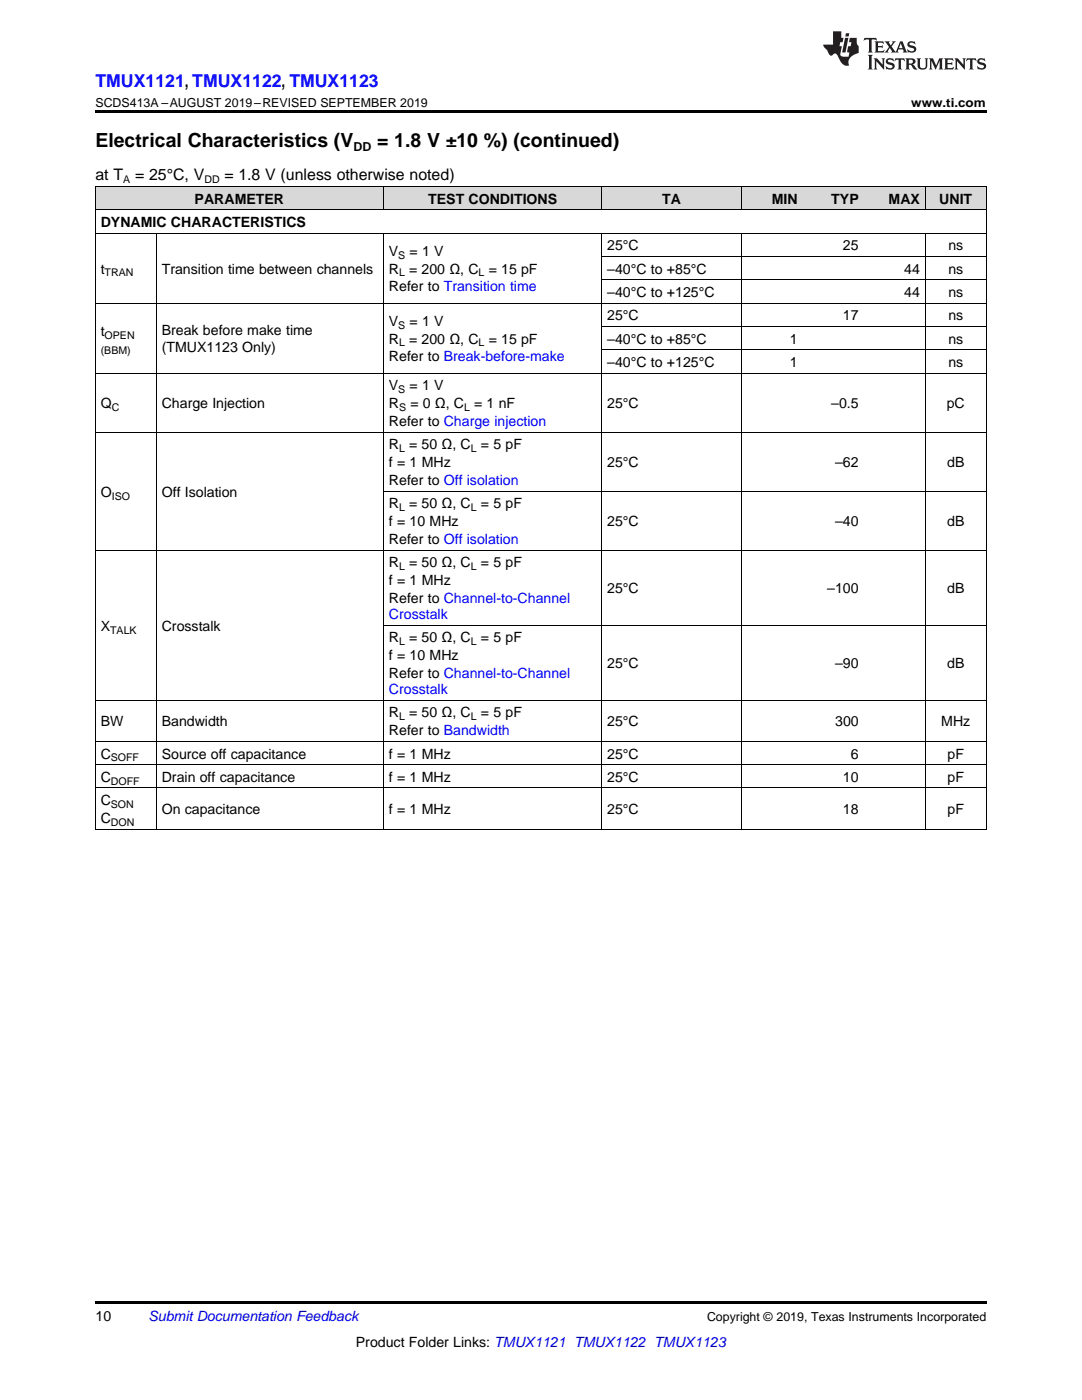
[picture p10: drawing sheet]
<svg xmlns="http://www.w3.org/2000/svg" width="216mm" height="279mm" viewBox="0 0 216 279" stroke-linecap="round" stroke-linejoin="round" font-family="sans-serif">
<defs><g id="words">
<g font-size="3.9">
<text x="19" y="29.3">Electrical Characteristics (V</text>
<text x="75.2" y="29.3">= 1.8 V ±10 %) (continued)</text>
</g>
<text font-size="3.5" fill="#00f" x="19" y="17.3">TMUX1121, TMUX1122, TMUX1123</text>
<g font-size="3.2">
<text x="19" y="36">at T</text>
<text x="27" y="36">= 25°C, V</text>
<text x="44.8" y="36">= 1.8 V (unless otherwise noted)</text>
</g>
<g font-size="2.8">
<text x="38.8" y="40.6">PARAMETER</text>
<text x="85.4" y="40.6">TEST CONDITIONS</text>
<text x="132.2" y="40.6">TA</text>
<text x="154" y="40.6">MIN</text>
<text x="165.9" y="40.6">TYP</text>
<text x="177.3" y="40.6">MAX</text>
<text x="187.4" y="40.6">UNIT</text>
<text x="20.1" y="45.3">DYNAMIC CHARACTERISTICS</text>
<text x="77.6" y="51">V</text>
<text x="81.7" y="51">= 1 V</text>
<text x="121.2" y="50">25°C</text>
<text x="168.2" y="50">25</text>
<text x="189.2" y="50">ns</text>
<text x="20.1" y="54.6">t</text>
<text x="32.3" y="54.6">Transition time between channels</text>
<text x="77.6" y="54.6">R</text>
<text x="77.6" y="58.2">Refer to Transition time</text>
<text x="81.6" y="54.6">= 200 Ω, C</text>
<text x="97.5" y="54.6">= 15 pF</text>
<text x="121.2" y="54.6">–40°C to +85°C</text>
<text x="121.2" y="59.3">–40°C to +125°C</text>
<text x="180.4" y="54.6">44</text>
<text x="180.4" y="59.3">44</text>
<text x="189.2" y="54.6">ns</text>
<text x="189.2" y="59.3">ns</text>
<text x="77.6" y="65">V</text>
<text x="81.7" y="65">= 1 V</text>
<text x="121.2" y="63.9">25°C</text>
<text x="168.2" y="63.9">17</text>
<text x="189.2" y="63.9">ns</text>
<text x="20.1" y="67">t</text>
<text x="32.3" y="66.8">Break before make time</text>
<text x="32.3" y="70.3">(TMUX1123 Only)</text>
<text x="77.6" y="68.6">R</text>
<text x="81.6" y="68.6">= 200 Ω, C</text>
<text x="97.5" y="68.6">= 15 pF</text>
<text x="121.2" y="68.6">–40°C to +85°C</text>
<text x="157.6" y="68.6">1</text>
<text x="189.2" y="68.6">ns</text>
<text x="77.6" y="72.1">Refer to Break-before-make</text>
<text x="77.6" y="77.9">V</text>
<text x="81.7" y="77.9">= 1 V</text>
<text x="121.2" y="73.2">–40°C to +125°C</text>
<text x="157.6" y="73.2">1</text>
<text x="189.2" y="73.2">ns</text>
<text x="20.1" y="81.5">Q</text>
<text x="32.3" y="81.5">Charge Injection</text>
<text x="77.6" y="81.5">R</text>
<text x="81.9" y="81.5">= 0 Ω, C</text>
<text x="94.6" y="81.5">= 1 nF</text>
<text x="121.2" y="81.5">25°C</text>
<text x="165.9" y="81.5">–0.5</text>
<text x="188.9" y="81.5">pC</text>
<text x="77.6" y="85">Refer to Charge injection</text>
<text x="77.6" y="89.7">R</text>
<text x="81.6" y="89.7">= 50 Ω, C</text>
<text x="96" y="89.7">= 5 pF</text>
<text x="77.6" y="93.2">f = 1 MHz</text>
<text x="121.2" y="93.2">25°C</text>
<text x="166.7" y="93.2">–62</text>
<text x="189" y="93.2">dB</text>
<text x="20.1" y="99.1">O</text>
<text x="32.3" y="99.1">Off Isolation</text>
<text x="77.6" y="96.8">Refer to Off isolation</text>
<text x="77.6" y="101.5">R</text>
<text x="81.6" y="101.5">= 50 Ω, C</text>
<text x="96" y="101.5">= 5 pF</text>
<text x="77.6" y="105">f = 10 MHz</text>
<text x="121.2" y="105">25°C</text>
<text x="166.7" y="105">–40</text>
<text x="189" y="105">dB</text>
<text x="77.6" y="108.6">Refer to Off isolation</text>
<text x="77.6" y="113.2">R</text>
<text x="81.6" y="113.2">= 50 Ω, C</text>
<text x="96" y="113.2">= 5 pF</text>
<text x="77.6" y="116.8">f = 1 MHz</text>
<text x="121.2" y="118.4">25°C</text>
<text x="165.1" y="118.4">–100</text>
<text x="189" y="118.4">dB</text>
<text x="20.1" y="125.9">X</text>
<text x="32.3" y="125.9">Crosstalk</text>
<text x="77.6" y="120.4">Refer to Channel-to-Channel</text>
<text x="77.6" y="128.2">R</text>
<text x="77.6" y="131.8">f = 10 MHz</text>
<text x="81.6" y="128.2">= 50 Ω, C</text>
<text x="96" y="128.2">= 5 pF</text>
<text x="77.6" y="135.3">Refer to Channel-to-Channel</text>
<text x="121.2" y="133.3">25°C</text>
<text x="166.7" y="133.3">–90</text>
<text x="189" y="133.3">dB</text>
<text x="77.6" y="143.2">R</text>
<text x="81.6" y="143.2">= 50 Ω, C</text>
<text x="96" y="143.2">= 5 pF</text>
<text x="20.1" y="144.9">BW</text>
<text x="32.3" y="144.9">Bandwidth</text>
<text x="77.6" y="146.7">Refer to Bandwidth</text>
<text x="121.2" y="144.9">25°C</text>
<text x="166.7" y="144.9">300</text>
<text x="187.8" y="144.9">MHz</text>
<text x="20.1" y="151.4">C</text>
<text x="32.3" y="151.4">Source off capacitance</text>
<text x="77.6" y="151.4">f = 1 MHz</text>
<text x="121.2" y="151.4">25°C</text>
<text x="169.8" y="151.4">6</text>
<text x="189.1" y="151.4">pF</text>
<text x="20.1" y="156">C</text>
<text x="20.1" y="160.7">C</text>
<text x="32.3" y="156">Drain off capacitance</text>
<text x="77.6" y="156">f = 1 MHz</text>
<text x="121.2" y="156">25°C</text>
<text x="168.2" y="156">10</text>
<text x="189.1" y="156">pF</text>
<text x="20.1" y="164.3">C</text>
<text x="32.3" y="162.5">On capacitance</text>
<text x="77.6" y="162.5">f = 1 MHz</text>
<text x="121.2" y="162.5">25°C</text>
<text x="168.2" y="162.5">18</text>
<text x="189.1" y="162.5">pF</text>
<text x="19" y="263.6">10</text>
<text x="71" y="268.9">Product Folder Links: TMUX1121 TMUX1122 TMUX1123</text>
</g>
<g font-size="2.8" fill="#00f">
<text x="77.6" y="123.5">Crosstalk</text>
<text x="77.6" y="138.5">Crosstalk</text>
</g>
<text font-size="2.8" fill="#0000c8" x="29.6" y="263.6">Submit Documentation Feedback</text>
<g font-size="2.5">
<text x="19" y="21.4">SCDS413A –AUGUST 2019–REVISED SEPTEMBER 2019</text>
<text x="181.8" y="21.4">www.ti.com</text>
<text x="70.5" y="30.1">DD</text>
<text x="141.1" y="263.6">Copyright © 2019, Texas Instruments Incorporated</text>
</g>
<g font-size="2.1">
<text x="24.6" y="36.6">A</text>
<text x="40.8" y="36.6">DD</text>
<text x="79.5" y="51.6">S</text>
<text x="20.9" y="55.2">TRAN</text>
<text x="79.6" y="55.2">L</text>
<text x="95.5" y="55.2">L</text>
<text x="79.5" y="65.6">S</text>
<text x="20.1" y="70.7">(BBM)</text>
<text x="20.9" y="67.6">OPEN</text>
<text x="79.6" y="69.1">L</text>
<text x="95.5" y="69.1">L</text>
<text x="22.3" y="82">C</text>
<text x="79.5" y="78.5">S</text>
<text x="79.6" y="82">S</text>
<text x="92.6" y="82">L</text>
<text x="79.6" y="90.2">L</text>
<text x="93.9" y="90.2">L</text>
<text x="22.3" y="99.7">ISO</text>
<text x="79.6" y="102">L</text>
<text x="93.9" y="102">L</text>
<text x="79.6" y="113.8">L</text>
<text x="93.9" y="113.8">L</text>
<text x="22" y="126.4">TALK</text>
<text x="79.6" y="128.8">L</text>
<text x="93.9" y="128.8">L</text>
<text x="79.6" y="143.7">L</text>
<text x="93.9" y="143.7">L</text>
<text x="22.1" y="151.9">SOFF</text>
<text x="22.1" y="156.6">DOFF</text>
<text x="22.1" y="161.3">SON</text>
<text x="22.1" y="164.8">DON</text>
</g>
</g></defs>
<g fill="#d8d8d8">
<path d="M19 37.3h12.2v4.6h-12.2z"/>
<path d="M31.2 37.3h45.4v4.6h-45.4z"/>
<path d="M76.6 37.3h43.5v4.6h-43.5z"/>
<path d="M120.1 37.3h27.9v4.6h-27.9z"/>
<path d="M148 37.3h12.2v4.6h-12.2z"/>
<path d="M160.2 37.3h12.2v4.6h-12.2z"/>
<path d="M172.4 37.3h12.2v4.6h-12.2z"/>
<path d="M184.6 37.3h12.2v4.6h-12.2z"/>
</g>
<path d="M19 22h177.8v.5h-177.8zM19 259.7h177.8v.5h-177.8z" fill="#000"/>
<g fill="none" stroke="#000" stroke-width=".2">
<path d="M19 37.2h177.8M19.1 37.2v128.3M76.5 37.2v4.7M120.1 37.2v4.7M148 37.2v4.7M184.6 37.2v4.7M196.8 37.2v128.3M19 46.5h177.8M19 41.9h177.8M31.2 46.6v118.9M76.5 46.6v118.9M120.1 46.6v118.9"/>
<path d="M120.1 55.8h76.7M120.1 51.2h76.7M148 46.6v118.9M184.6 46.6v118.9M19 74.5h177.8M19 60.5h177.8M120.1 69.8h76.7M120.1 65.1h76.7M19 86.2h177.8M76.6 98h120.2M19 109.8h177.8M19 139.7h177.8"/>
<path d="M76.6 124.8h120.2M19 157.3h177.8M19 152.6h177.8M19 147.9h177.8M19 165.5h177.8"/>
</g>
<g fill="#231f20">
<path d="M172.5 7.6l-.1 .5 .4-.2h.6v.1v2.1l-.2 .4h.9l-.2-.4v-2.1l.1-.1h.5l.5 .2-.2-.5zM174.5 8.3l.2 .3v1.5l-.2 .4h1.8l.2-.6a1.04 1.04 0 0 1-1.3 .2v-.7h.6l.3 .2v-.6l-.3 .2h-.6v-.6l.8-.1 .4 .3-.2-.5zM176.5 8.3l.9 1.1-.9 1.1h.8l-.2-.2 .4-.7 .5 .7-.2 .2h1.5l-.2-.2 .2-.4h.9l.1 .4-.2 .2h1l-.3-.3-.7-1.9h-.5l-.9 2-.8-1 .9-1h-.8l.1 .3-.4 .5-.3-.6 .1-.2zM179.7 8.6l.4 1h-.7zM181.3 8.4a.63 .63 0 0 0-.2 .7 .63 .63 0 0 0 .6 .4l.6 .2 .1 .2a.75 .75 0 0 1-.7 .4 .75 .75 0 0 1-.6-.5l.1 .7 .1-.1a1.11 1.11 0 0 0 1.5-.6 1.13 1.13 0 0 0-1.2-.8l-.1-.4a1.04 1.04 0 0 1 1.2 .2l-.2-.5-.2 .1-.4-.2zM173.2 10.9l.2 .4v2.2l-.2 .4h1l-.3-.4v-2.2l.3-.4zM174.3 11.6l.3 .4v1.5l-.3 .4h.8l-.2-.4v-1.3l1.5 1.7v-1.9l.2-.4h-.7l.2 .4v.9l-1.1-1.3zM177 11.8a.62 .62 0 0 0-.2 .7 .62 .62 0 0 0 .6 .4l.6 .1 .1 .3a.76 .76 0 0 1-.7 .3 .76 .76 0 0 1-.7-.4l.2 .7 .1-.1a1.11 1.11 0 0 0 1.5-.6 1.13 1.13 0 0 0-1.2-.8l-.1-.4a1.04 1.04 0 0 1 1.2 .2l-.2-.6-.2 .1-.5-.1zM178.7 11.6l-.2 .6a.61 .61 0 0 1 .8-.3v1.6l-.2 .4h.9l-.2-.4v-1.6a.63 .63 0 0 1 .7 .3l-.1-.6zM180.6 11.6l.3 .4v1.5l-.3 .4h1l-.2-.2-.1-.8 .6 .2a.76 .76 0 0 0 1.2 .7l-1-1a.58 .58 0 0 0 .6-.5 .58 .58 0 0 0-.5-.6zM181.4 11.9h.1a.45 .45 0 0 1 .5 .1 .45 .45 0 0 1 .1 .5l-.8 .2zM182.9 11.6l.2 .2a2.17 2.17 0 0 0 .3 1.9 .99 .99 0 0 0 1.6-.6v-1.1l.2-.4h-.7l.2 .2a1.92 1.92 0 0 1-.2 1.8 .6 .6 0 0 1-.9-.5v-1.1l.2-.4zM185.4 11.6l.2 .4v1.5l-.2 .4h.7l-.2-.4v-1.4l.8 1.8 .8-1.8v1.4l-.2 .4h.9l-.2-.4v-1.5l.2-.4h-.8l-.6 1.5-.6-1.5zM188.4 11.6l.2 .4v1.5l-.2 .4h1.8l.1-.6a1.04 1.04 0 0 1-1.2 .1v-.6h.5l.4 .2v-.6l-.4 .2h-.5v-.7h.8l.3 .3-.1-.6zM190.5 11.6l.2 .4v1.5l-.2 .4h.7l-.2-.4v-1.3l1.5 1.7v-1.9l.2-.4h-.7l.2 .4v.9l-1.1-1.3zM192.9 11.6l-.1 .6a.61 .61 0 0 1 .7-.3l.1 1.6-.3 .4h1l-.3-.4 .1-1.6a.63 .63 0 0 1 .7 .3l-.1-.6zM195.2 11.8a.62 .62 0 0 0-.2 .7 .62 .62 0 0 0 .6 .4l.6 .1 .1 .3a.76 .76 0 0 1-.7 .3 .76 .76 0 0 1-.6-.4l.1 .7 .1-.1a1.11 1.11 0 0 0 1.6-.6 1.13 1.13 0 0 0-1.3-.8l-.1-.4a1.04 1.04 0 0 1 1.2 .2l-.1-.6-.2 .1-.5-.1z"/>
<path d="M166.2 6.3v2.6h-1.9v.4l.8 .9a.91 .91 0 0 0 1 .8 .56 .56 0 0 1 .5-.3 .56 .56 0 0 1 .5 .3l.4 .8a1.53 1.53 0 0 0 1.9 1.2 1.54 1.54 0 0 1 1-2.1l.9-.3v-1.4a1.52 1.52 0 0 1-.4-1.6h-1.3l-.2 .8h.5l-.2 .8h-.5l-.1 1v.2l.4 .1-.2 .8a1.93 1.93 0 0 1-1.6-.3l.3-1.8h-.5l.2-.8h.4l.2-.8h-.4v-1.3zM168.6 7.6l-.6 2.9h.7l.6-2.9zM168.8 6.6l-.1 .7h.6l.2-.7z"/>
</g>
<use href="#words"/>
</svg>
